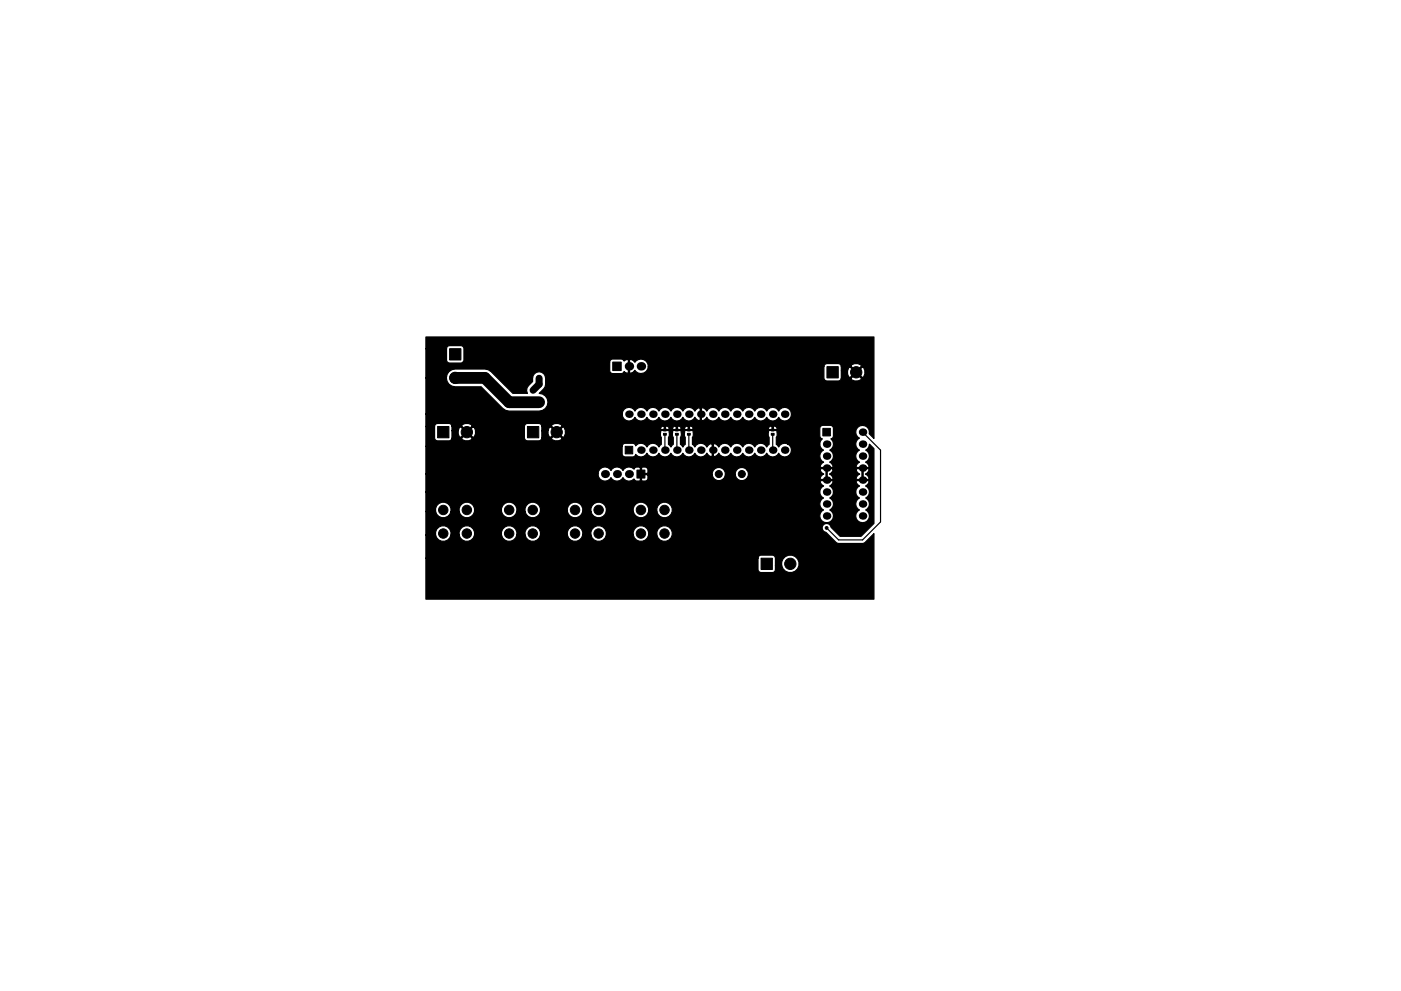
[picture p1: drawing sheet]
<svg xmlns="http://www.w3.org/2000/svg" width="297mm" height="210mm" viewBox="0 0 297 210" stroke-linecap="round" stroke-linejoin="round" font-family="sans-serif">
<g fill="#000" stroke="#000" stroke-width=".21">
<path d="M95.3 74h2.4v2.4h-2.4zM129.9 76.8h1.8v1.8h-1.8zM92.8 90.5h2.4v2.4h-2.4zM111.8 90.5h2.4v2.4h-2.4zM132.5 94.7h1.7v1.6h-1.7zM135 99.7h1.7v1.7h-1.7zM140.7 91h.6v.4h-.6zM140.7 91.9h.6v.4h-.6zM143.2 91h.6v.4h-.6zM143.2 91.9h.6v.4h-.6zM145.8 91h.5v.4h-.5zM145.8 91.9h.5v.4h-.5z"/>
<path d="M163.5 91h.6v.4h-.6zM163.5 91.9h.6v.4h-.6zM174.5 90.9h1.6v1.6h-1.6zM175.3 77.8h2.4v2.4h-2.4zM161.4 118.4h2.4v2.4h-2.4z"/>
<circle cx="119.4" cy="73.9" r="1"/>
<circle cx="181.5" cy="79" r="1.2"/>
<circle cx="96.5" cy="80.2" r="1.2"/>
<circle cx="99" cy="91.7" r="1.2"/>
<circle cx="114.3" cy="85.3" r="1"/>
<circle cx="118" cy="91.7" r="1.2"/>
<circle cx="152.4" cy="80.3" r=".3"/>
<circle cx="94" cy="113.2" r="1"/>
<circle cx="94" cy="108.2" r="1"/>
<circle cx="99" cy="113.2" r="1"/>
<circle cx="99" cy="108.2" r="1"/>
<circle cx="107.9" cy="113.2" r="1"/>
<circle cx="107.9" cy="108.2" r="1"/>
<circle cx="112.9" cy="108.2" r="1"/>
<circle cx="112.9" cy="113.2" r="1"/>
<circle cx="121.9" cy="113.2" r="1"/>
<circle cx="121.9" cy="108.2" r="1"/>
<circle cx="126.9" cy="108.2" r="1"/>
<circle cx="126.9" cy="113.2" r="1"/>
<circle cx="135.9" cy="108.2" r="1"/>
<circle cx="135.9" cy="113.2" r="1"/>
<circle cx="140.9" cy="113.2" r="1"/>
<circle cx="140.9" cy="108.2" r="1"/>
<circle cx="151.1" cy="106.9" r=".3"/>
<circle cx="152.4" cy="100.6" r=".75"/>
<circle cx="157.3" cy="100.6" r=".75"/>
<circle cx="158.8" cy="106.9" r=".3"/>
<circle cx="167.6" cy="119.6" r="1.2"/>
<circle cx="175.3" cy="112" r=".3"/>
<circle cx="91.4" cy="126" r=".3"/>
<circle cx="105.4" cy="126" r=".3"/>
<circle cx="119.4" cy="126" r=".3"/>
<circle cx="133.4" cy="126" r=".3"/>
</g>
<g fill="#000">
<circle cx="133.3" cy="77.7" r=".9"/>
<circle cx="135.9" cy="77.7" r=".9"/>
<circle cx="133.3" cy="87.9" r=".8"/>
<circle cx="135.9" cy="95.5" r=".8"/>
<circle cx="135.9" cy="87.9" r=".8"/>
<circle cx="138.4" cy="87.9" r=".8"/>
<circle cx="138.4" cy="95.5" r=".8"/>
<circle cx="141" cy="87.9" r=".8"/>
<circle cx="141" cy="95.5" r=".8"/>
<circle cx="143.5" cy="95.5" r=".8"/>
<circle cx="143.5" cy="87.9" r=".8"/>
<circle cx="146" cy="87.9" r=".8"/>
<circle cx="146" cy="95.5" r=".8"/>
<circle cx="148.6" cy="95.5" r=".8"/>
<circle cx="148.6" cy="87.9" r=".8"/>
<circle cx="151.1" cy="87.9" r=".8"/>
<circle cx="151.1" cy="95.5" r=".8"/>
<circle cx="153.7" cy="87.9" r=".8"/>
<circle cx="153.7" cy="95.5" r=".8"/>
<circle cx="156.2" cy="87.9" r=".8"/>
<circle cx="156.2" cy="95.5" r=".8"/>
<circle cx="158.7" cy="87.9" r=".8"/>
<circle cx="158.7" cy="95.5" r=".8"/>
<circle cx="161.3" cy="87.9" r=".8"/>
<circle cx="161.3" cy="95.5" r=".8"/>
<circle cx="163.8" cy="87.9" r=".8"/>
<circle cx="163.8" cy="95.5" r=".8"/>
<circle cx="166.4" cy="87.9" r=".8"/>
<circle cx="166.4" cy="95.5" r=".8"/>
<circle cx="175.3" cy="94.2" r=".8"/>
<circle cx="175.3" cy="96.8" r=".8"/>
<circle cx="175.3" cy="99.3" r=".8"/>
<circle cx="182.9" cy="91.7" r=".8"/>
<circle cx="182.9" cy="99.3" r=".8"/>
<circle cx="182.9" cy="96.8" r=".8"/>
<circle cx="182.9" cy="94.2" r=".8"/>
<circle cx="128.3" cy="100.6" r=".85"/>
<circle cx="130.8" cy="100.6" r=".85"/>
<circle cx="133.3" cy="100.6" r=".85"/>
<circle cx="175.3" cy="101.8" r=".8"/>
<circle cx="175.3" cy="109.5" r=".8"/>
<circle cx="175.3" cy="106.9" r=".8"/>
<circle cx="175.3" cy="104.4" r=".8"/>
<circle cx="182.9" cy="109.5" r=".8"/>
<circle cx="182.9" cy="101.8" r=".8"/>
<circle cx="182.9" cy="106.9" r=".8"/>
<circle cx="182.9" cy="104.4" r=".8"/>
</g>
<path d="M119.4 73.9l-1.3 1.3M114.3 80.3v1.2l-1.3 1.3" fill="none" stroke="#000" stroke-width="1.5"/>
<path d="M141 92.1v3.4M143.5 92.1v3.4M146 92.1v3.4M163.8 92.1v3.4M182.9 91.7l3.8 3.8v15.2l-3.8 3.8h-5.1l-2.5-2.5" fill="none" stroke="#000" stroke-width=".25"/>
<path d="M96.5 80.2h6.3l5.1 5.1h6.4" fill="none" stroke="#000" stroke-width="2.5"/>
<path d="M90.3 71.5h95v21.5l-1-1v-.3a1.45 1.45 0 0 0-2.1-1.3 1.45 1.45 0 0 0 0 2.6 1.41 1.41 0 0 0-.8 1.2 1.41 1.41 0 0 0 .8 1.3 1.41 1.41 0 0 0-.8 1.3 1.41 1.41 0 0 0 .8 1.3l-.6 .5-.1 .4 .1 .2h2.5l.2-.2-.2-.4-.6-.5 .4-.3a1.42 1.42 0 0 0-.4-2.3 1.39 1.39 0 0 0 .8-1.3l1 1v15.9l-2.7 2.7h-4.5l-1.9-2a.95 .95 0 0 0-1.6-.5 .95 .95 0 0 0 .5 1.6l2.2 2.2 .5 .2h5.4l2.1-2.1v13.9h-95v-8.7h70.4v2.4l.2 .5 .5 .2h2.4a.65 .65 0 0 0 .6-.7v-.8h1.3a1.87 1.87 0 0 0 2.9 1.2 1.87 1.87 0 0 0 0-3.1 1.87 1.87 0 0 0-2.9 1.2v.7h-1.3v-1.6l-.2-.4-.4-.2h-2.4a.65 .65 0 0 0-.7 .6h-70.4v-4.9h2l.3 .6a1.67 1.67 0 0 0 1.7 .7 1.67 1.67 0 0 0 1.3-1.3h1.7l.3 .6a1.67 1.67 0 0 0 1.7 .7 1.67 1.67 0 0 0 1.3-1.3h5.7l.3 .6a1.67 1.67 0 0 0 1.7 .7 1.67 1.67 0 0 0 1.3-1.3h1.7l.3 .6a1.67 1.67 0 0 0 1.7 .7 1.67 1.67 0 0 0 1.3-1.3h5.7l.2 .6a1.67 1.67 0 0 0 1.7 .7 1.67 1.67 0 0 0 1.4-1.3h1.7l.2 .6a1.67 1.67 0 0 0 1.7 .7 1.67 1.67 0 0 0 1.4-1.3h5.7l.2 .6a1.67 1.67 0 0 0 1.7 .7 1.67 1.67 0 0 0 1.3-1.3h1.8l.2 .6a1.67 1.67 0 0 0 2.8 0 1.67 1.67 0 0 0-1.1-2.5 1.67 1.67 0 0 0-1.9 1.9h-1.8v-.6a1.67 1.67 0 0 0-1.9-1.3 1.67 1.67 0 0 0-1.3 1.9h-5.7v-.6a1.67 1.67 0 0 0-2-1.3 1.67 1.67 0 0 0-1.3 1.9h-1.7v-.6a1.67 1.67 0 0 0-2-1.3 1.67 1.67 0 0 0-1.3 1.9h-5.7v-.6a1.67 1.67 0 0 0-2-1.3 1.67 1.67 0 0 0-1.3 1.9h-1.7v-.6a1.67 1.67 0 0 0-2-1.3 1.67 1.67 0 0 0-1.3 1.9h-5.7v-.6a1.67 1.67 0 0 0-1.9-1.3 1.67 1.67 0 0 0-1.4 1.9h-1.7v-.6a1.67 1.67 0 0 0-1.9-1.3 1.67 1.67 0 0 0-1.4 1.9h-2v-5h2l.3 .6a1.67 1.67 0 0 0 1.7 .7 1.67 1.67 0 0 0 1.3-1.3h1.7l.3 .6a1.67 1.67 0 0 0 1.7 .7 1.67 1.67 0 0 0 1.3-1.3h5.7l.3 .6a1.67 1.67 0 0 0 1.7 .7 1.67 1.67 0 0 0 1.3-1.3h1.7l.3 .6a1.67 1.67 0 0 0 1.7 .7 1.67 1.67 0 0 0 1.3-1.3h5.7l.2 .6a1.67 1.67 0 0 0 1.7 .7 1.67 1.67 0 0 0 1.4-1.3h1.7l.2 .6a1.67 1.67 0 0 0 1.7 .7 1.67 1.67 0 0 0 1.4-1.3h5.7l.2 .6a1.67 1.67 0 0 0 1.7 .7 1.67 1.67 0 0 0 1.3-1.3h1.8l.2 .6a1.67 1.67 0 0 0 2.8 0 1.67 1.67 0 0 0-1.1-2.5 1.67 1.67 0 0 0-1.9 1.9h-1.8v-.6a1.67 1.67 0 0 0-1.9-1.3 1.67 1.67 0 0 0-1.3 1.9h-5.7v-.6a1.67 1.67 0 0 0-2-1.3 1.67 1.67 0 0 0-1.3 1.9h-1.7v-.6a1.67 1.67 0 0 0-2-1.3 1.67 1.67 0 0 0-1.3 1.9h-5.7v-.6a1.67 1.67 0 0 0-2-1.3 1.67 1.67 0 0 0-1.3 1.9h-1.7v-.6a1.67 1.67 0 0 0-2-1.3 1.67 1.67 0 0 0-1.3 1.9h-5.7v-.6a1.67 1.67 0 0 0-1.9-1.3 1.67 1.67 0 0 0-1.4 1.9h-1.7v-.6a1.67 1.67 0 0 0-1.9-1.3 1.67 1.67 0 0 0-1.4 1.9h-2v-4.1h83.5l.1 .5 .7 .8a1.41 1.41 0 0 0-.8 1.2 1.41 1.41 0 0 0 .8 1.3 1.43 1.43 0 0 0-.5 2.2 1.43 1.43 0 0 0 2.3 0 1.43 1.43 0 0 0-.5-2.2 1.41 1.41 0 0 0 .8-1.3 1.41 1.41 0 0 0-.8-1.2l.7-.8 .1-.5h4.7l.1 .5 .7 .8-.4 .2a1.42 1.42 0 0 0 .4 2.3 1.43 1.43 0 0 0-.4 2.2 1.43 1.43 0 0 0 2.2 0 1.43 1.43 0 0 0-.5-2.2 1.41 1.41 0 0 0 .8-1.3 1.41 1.41 0 0 0-.8-1.2 1.41 1.41 0 0 0 .8-1.3 1.41 1.41 0 0 0-.8-1.3l.6-.5 .2-.4-.2-.2h-2.5l-.1 .2 .1 .4 .6 .5-.7 .7-.1 .6h-4.7l-.1-.6-.7-.7 .6-.5 .2-.4-.2-.2h-2.5l-.1 .2 .1 .4 .6 .5-.7 .7-.1 .6h-83.5v-3.9l36.5 .1a1.47 1.47 0 0 0 1.1 1.4 1.47 1.47 0 0 0 1.6-.7 1.44 1.44 0 0 0 2.6 0 1.45 1.45 0 0 0 2.3 .3l.5 .5h.7l.2-.2v-1.2h.2v1.2l.2 .2h.7l.4-.3 .1-.9h13.6a1.41 1.41 0 0 0 1.4 1.1 1.41 1.41 0 0 0 1.4-1.1h2.1l.2 .5a1.4 1.4 0 0 0 2 .3 1.4 1.4 0 0 0 .2-2h15.6l.1 .3 .7 .6-.7 .5-.1 .4 .1 .2h1.1v-2.3h.3v2.3h1.1l.2-.2-.2-.4-.6-.5 .6-.6 .2-.3h4.8l.1 .3 .7 .6-.7 .5-.1 .4 .1 .2h1.2v-2.3h.2v2.3h1.1l.2-.2-.2-.4-.6-.5 .6-.6 .2-.3-.2-.3h-2.5l-.1 .3h-4.8l-.2-.3h-2.5l-.1 .3h-15.6a1.39 1.39 0 0 0-1.7-.4 1.39 1.39 0 0 0-.7 1.6h-2.1v-.6a1.41 1.41 0 0 0-1.7-1.1 1.41 1.41 0 0 0-1.1 1.7h-13.6l-.2-.2h-1.5l.1-1.4h.2v1.2h1.2l.2-.2v-.7l-.3-.4-.9-.1-.4 .2-.2-.2h-.7l-.5 .4a1.45 1.45 0 0 0-2.3 .3 1.44 1.44 0 0 0-2.6 0 1.47 1.47 0 0 0-1.6-.7 1.47 1.47 0 0 0-1.1 1.4h-36.5v-5.8h41.6v1.6a.65 .65 0 0 0 .6 .6h1.7l.4-.1 .2-.4 .1 .1a1.42 1.42 0 0 0 2.3-.3 1.41 1.41 0 0 0 1.2 .8 1.41 1.41 0 0 0 1.3-.8 1.41 1.41 0 0 0 1.3 .8 1.41 1.41 0 0 0 1.2-.8 1.41 1.41 0 0 0 1.3 .8 1.41 1.41 0 0 0 1.3-.8 1.41 1.41 0 0 0 1.2 .8 1.41 1.41 0 0 0 1.3-.8 1.41 1.41 0 0 0 1.3 .8 1.41 1.41 0 0 0 1.3-.9l.5 .6 .4 .2 .2-.1v-2.6h.3v2.6l.2 .1 .4-.2 .5-.6 .3 .4a1.42 1.42 0 0 0 2.2-.3 1.41 1.41 0 0 0 1.3 .8 1.41 1.41 0 0 0 1.3-.8 1.41 1.41 0 0 0 1.2 .8 1.41 1.41 0 0 0 1.3-.8 1.41 1.41 0 0 0 1.3 .8 1.41 1.41 0 0 0 1.3-.8 1.41 1.41 0 0 0 1.2 .8 1.41 1.41 0 0 0 1.3-.8 1.44 1.44 0 0 0 2.3 .3 1.44 1.44 0 0 0-.4-2.3h6.8l.1 .6 .7 .7a1.41 1.41 0 0 0-.8 1.3 1.41 1.41 0 0 0 .8 1.3l-.6 .5-.1 .4 .1 .2h2.5l.2-.2-.2-.4-.6-.5 .4-.3a1.42 1.42 0 0 0-.4-2.3 1.39 1.39 0 0 0 .3-2.4 .62 .62 0 0 0 .5-.6v-1.6l-.2-.5-.4-.2h-1.6a.65 .65 0 0 0-.7 .7l.1 1.8 .5 .4-.5 .6-.1 .5-6.9-.1a1.4 1.4 0 0 0-1.8 .7l-.5-.5 .2-2.8a2.03 2.03 0 0 0-1.9 0l.2 2.8-.5 .5-.3-.3a1.42 1.42 0 0 0-2.3 .3 1.41 1.41 0 0 0-1.3-.8 1.41 1.41 0 0 0-1.2 .8 1.41 1.41 0 0 0-1.3-.8 1.41 1.41 0 0 0-1.3 .8 1.41 1.41 0 0 0-1.2-.8 1.41 1.41 0 0 0-1.3 .9l-.5-.6-.4-.2-1.1 .2-.5 .6-.3-.4a1.42 1.42 0 0 0-2.3 .3l-.5-.5 .2-2.8a2.03 2.03 0 0 0-1.9 0l.2 2.8-.5 .5-.5-.5v-1.5a1.62 1.62 0 0 0 0-1.5h-1.6a1.65 1.65 0 0 0 .1 1.5v1.5l-.6 .5-.5-.5v-1.5a1.62 1.62 0 0 0 0-1.5h-1.5a1.65 1.65 0 0 0 0 1.5v1.5l-.5 .5-.3-.3a1.42 1.42 0 0 0-2.2 .3 1.39 1.39 0 0 0-2.4-.2 .62 .62 0 0 0-.6-.5h-1.9l-.4 .6h-41.6v-4.2h1.8v2.4l.4 .6h2.7a.62 .62 0 0 0 .6-.5h2.1l.1 .3a1.47 1.47 0 0 0 2.1-.3l-1.1-1.1-1.1 1.1h-2.1v-1.6h1.3l.1 .7 .2 .6 .3 .1 1.1-1.1h.4l1.1 1.1a1.36 1.36 0 0 0 0-2.2l-1.1 1.1h-.4l-1.1-1.1-.3 .1-.3 .7h-1.3v-1h2.1l1.1 1.1 1-1h11.2v2.4l.2 .4 .4 .2h2.4a.62 .62 0 0 0 .7-.5h2l.1 .3a1.47 1.47 0 0 0 2.1-.3l-1.1-1.1-1.1 1.1h-2v-1.6h1.3v.7l.2 .6 .3 .1 1.2-1.1h.3l1.1 1.1a1.41 1.41 0 0 0 .4-1.9h20.3l.2 .2h.6v-.5h.3v.5h.6l.2-.2 1.5 .2v-.5h.2v.5h.7l.1-.2 1.5 .2v-.5h.3v.5h.6l.2-.2h15.9l.2 .2h.6v-.5h.3v.5h.6l.2-.1-.1-.3-.6-.3a.47 .47 0 0 1-.7 0l-.5 .5h-15.9l-.3-.4-.4-.1a.47 .47 0 0 1-.7 0l-.5 .5h-.7l-.2-.4-.4-.1a.47 .47 0 0 1-.7 0l-.5 .5h-.7l-.3-.4-.3-.1a.47 .47 0 0 1-.8 0l-.5 .5h-20.3l-.4-.3-1.1 1.1h-.3l-1.2-1.1-.3 .1-.2 .7h-1.3v-1h2l1.1 1.1 1.1-1.1-.1-.3a1.47 1.47 0 0 0-2.1 .3h-2l-.2-.4-.5-.2h-2.4a.65 .65 0 0 0-.6 .7h-11.2l.1-.1a1.36 1.36 0 0 0-2.2 0h-2.1l-.2-.4-.4-.2h-2.4a.65 .65 0 0 0-.7 .7h-1.8v-2.6h41.6a1.42 1.42 0 0 0 1.1 1.4 1.42 1.42 0 0 0 1.6-.8 1.41 1.41 0 0 0 1.3 .8 1.41 1.41 0 0 0 1.3-.8 1.41 1.41 0 0 0 1.2 .8 1.41 1.41 0 0 0 1.3-.8 1.41 1.41 0 0 0 1.3 .8 1.41 1.41 0 0 0 1.2-.8 1.41 1.41 0 0 0 1.3 .8 1.41 1.41 0 0 0 1.3-.8 1.41 1.41 0 0 0 1.3 .8 1.41 1.41 0 0 0 1.2-.8l.6 .6 .3 .2 .3-.2v-2.5h.2v2.5l.2 .2 .4-.2 .5-.6 .3 .4a1.42 1.42 0 0 0 2.3-.4 1.41 1.41 0 0 0 1.3 .8 1.41 1.41 0 0 0 1.2-.8 1.41 1.41 0 0 0 1.3 .8 1.41 1.41 0 0 0 1.3-.8 1.41 1.41 0 0 0 1.2 .8 1.41 1.41 0 0 0 1.3-.8 1.41 1.41 0 0 0 1.3 .8 1.41 1.41 0 0 0 1.3-.8 1.41 1.41 0 0 0 1.2 .8 1.41 1.41 0 0 0 1.3-.8 1.43 1.43 0 0 0 2.2 .5 1.43 1.43 0 0 0 0-2.2 1.43 1.43 0 0 0-2.2 .4 1.41 1.41 0 0 0-1.3-.8 1.41 1.41 0 0 0-1.2 .8 1.41 1.41 0 0 0-1.3-.8 1.41 1.41 0 0 0-1.3 .8 1.41 1.41 0 0 0-1.3-.8 1.41 1.41 0 0 0-1.2 .8 1.41 1.41 0 0 0-1.3-.8 1.41 1.41 0 0 0-1.3 .8 1.41 1.41 0 0 0-1.2-.8 1.41 1.41 0 0 0-1.3 .8 1.41 1.41 0 0 0-1.3-.8 1.41 1.41 0 0 0-1.3 .8l-.5-.6-.4-.1-1 .1-.6 .6-.2-.4a1.42 1.42 0 0 0-2.3 .4 1.41 1.41 0 0 0-1.3-.8 1.41 1.41 0 0 0-1.3 .8 1.41 1.41 0 0 0-1.2-.8 1.41 1.41 0 0 0-1.3 .8 1.41 1.41 0 0 0-1.3-.8 1.41 1.41 0 0 0-1.2 .8 1.41 1.41 0 0 0-1.3-.8 1.41 1.41 0 0 0-1.3 .8 1.42 1.42 0 0 0-1.6-.7 1.42 1.42 0 0 0-1.1 1.4h-41.6v-7.7h4.3l.2 .7 .4 .6 1 .5 5.8 .1 4.6 4.6 .6 .4 .7 .1h6.4a1.88 1.88 0 0 0 1.9-1.8 1.88 1.88 0 0 0-1.9-1.9 3 3 0 0 0 1-4.2 1.39 1.39 0 0 0-1.5-.3 1.39 1.39 0 0 0-.9 1.3v.7l-.8 .8a1.32 1.32 0 0 0-.3 1.7h-3.1l-4.6-4.7-.6-.4-.7-.1h-6.6l-1 .5-.4 .7-.2 .7h-4.3v-6.2h4.4v2.6l.6 .4h2.4l.5-.2h31.1v1.8l.1 .5 .5 .2h1.8l.5-.2 .1-.3 .7 .4 .2-.1v-2.8h.3v2.8l.2 .1 .6-.2 .3-.4 .2 .2a1.57 1.57 0 0 0 1.6 .4 1.57 1.57 0 0 0 1-1.4h37.3v2.4a.65 .65 0 0 0 .6 .6h2.4l.5-.1 .2-.4h2a1.36 1.36 0 0 0 2.2 0l-1.1-1.1-1.1 1.1h-2v-1.6h1.3v.7l.2 .6 .3 .1 1.2-1.1h.3l1.1 1.1a1.36 1.36 0 0 0 0-2.2l-1.1 1.1h-.3l-1.2-1.1-.3 .1-.2 .7h-1.3v-1h2l1.1 1.1 1.1-1.1-.1-.3a1.47 1.47 0 0 0-2.1 .3h-2l-.2-.4-.5-.2h-2.4a.65 .65 0 0 0-.6 .7l-37.2-.1a1.55 1.55 0 0 0-1.2-1.5 1.55 1.55 0 0 0-1.7 .7l-.3-.4-.6-.3-.2 .1-.5-.1-.7 .4-.1-.2-.5-.2h-1.8a.65 .65 0 0 0-.6 .6h-31.1l.2-.4v-2.4a.65 .65 0 0 0-.7-.7l-2.6 .1-.4 .6h-4.4z" fill="#000" stroke="#000" stroke-width=".25"/>
</svg>
